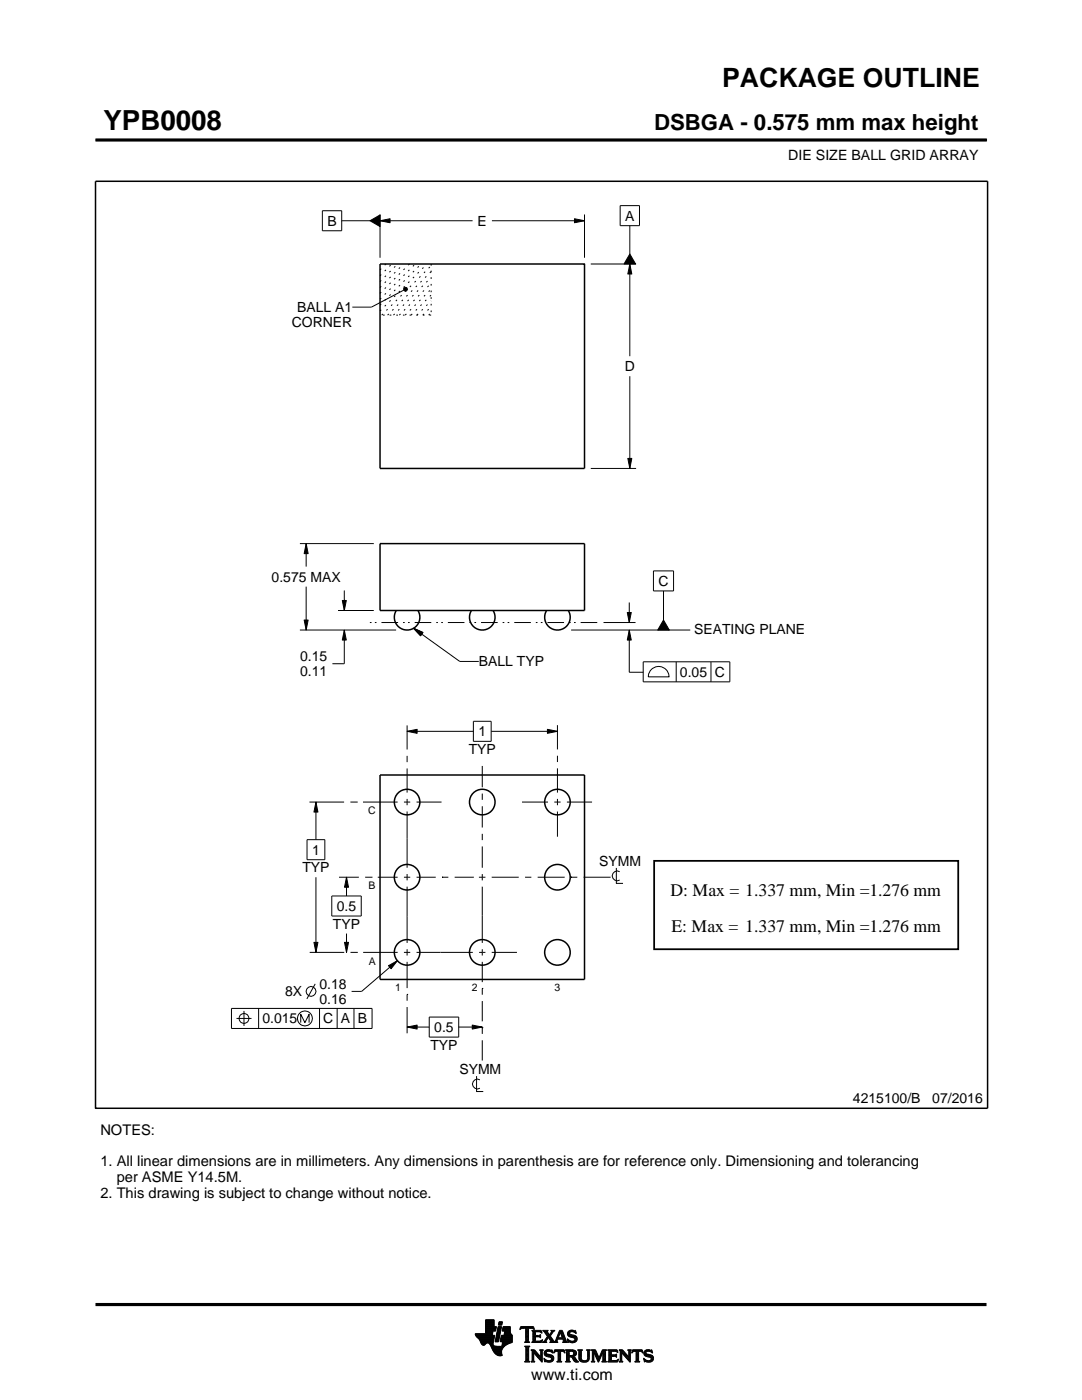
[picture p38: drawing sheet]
<svg xmlns="http://www.w3.org/2000/svg" width="216mm" height="279mm" viewBox="0 0 216 279" stroke-linecap="round" stroke-linejoin="round" font-family="sans-serif">
<defs><g id="words">
<text font-size="5.5" x="20.6" y="26">YPB0008</text>
<text font-size="5.3" x="144.1" y="17.4">PACKAGE OUTLINE</text>
<text font-size="4.4" x="130.5" y="26">DSBGA - 0.575 mm max height</text>
<g font-size="3.5">
<text x="133.8" y="178.9">D: Max = 1.337 mm, Min =1.276 mm</text>
<text x="134" y="185.9">E: Max = 1.337 mm, Min =1.276 mm</text>
</g>
<text font-size="3.2" x="106" y="275.3">www.ti.com</text>
<g font-size="2.9">
<text x="20" y="226.5">NOTES:</text>
<text x="20" y="232.8">1. All linear dimensions are in millimeters. Any dimensions in parenthesis are for reference only. Dimensioning and tolerancing</text>
<text x="20" y="239.1">2. This drawing is subject to change without notice.</text>
<text x="23.3" y="235.9">per ASME Y14.5M.</text>
</g>
<g font-size="2.8">
<text x="157.3" y="32">DIE SIZE BALL GRID ARRAY</text>
<text x="65.3" y="45.1">B</text>
<text x="95.3" y="45.1">E</text>
<text x="124.7" y="44">A</text>
<text x="58.2" y="65.3">CORNER</text>
<text x="59.3" y="62.3">BALL A1</text>
<text x="124.7" y="74.1">D</text>
<text x="54.2" y="116.1">0.575 MAX</text>
<text x="131.4" y="116.9">C</text>
<text x="59.9" y="132">0.15</text>
<text x="138.5" y="126.4">SEATING PLANE</text>
<text x="59.9" y="135">0.11</text>
<text x="95.5" y="133">BALL TYP</text>
<text x="135.7" y="135.1">0.05 C</text>
<text x="95.5" y="147">1</text>
<text x="93.5" y="150.5">TYP</text>
<text x="62.3" y="170.6">1</text>
<text x="119.5" y="172.8">SYMM</text>
<text x="60.3" y="174.1">TYP</text>
<text x="66.4" y="185.3">TYP</text>
<text x="67.2" y="181.8">0.5</text>
<text x="63.7" y="197.4">0.18</text>
<text x="56.9" y="198.9">8X</text>
<text x="63.7" y="200.4">0.16</text>
<text x="52.4" y="204.3">0.015</text>
<text x="64.5" y="204.3">C A B</text>
<text x="85.9" y="209.5">TYP</text>
<text x="86.6" y="206">0.5</text>
<text x="91.7" y="214.3">SYMM</text>
<text x="170.2" y="220.2">4215100/B</text>
<text x="186" y="220.2">07/2016</text>
</g>
<g font-size="2.1">
<text x="73.4" y="162.4">C</text>
<text x="73.6" y="177.4">B</text>
<text x="73.6" y="192.5">A</text>
<text x="78.9" y="197.7">1</text>
<text x="94.1" y="197.8">2</text>
<text x="110.7" y="197.8">3</text>
</g>
<text font-size=".3" x="103.1" y="28.1">SCALE 9.000</text>
</g></defs>
<g fill="none" stroke="#000" stroke-width=".2">
<path d="M19.1 27.9h177.7M196.8 27.7v.5M64.3 42.1h3.9v4h-3.9zM68.2 44.1h5.6M73.8 44.1l2-1.2v2.3zM75.8 44.1l2-.4v.8zM75.8 42.8v8.6M75.8 44.1h18.5M80.6 57.5l.2-.2 .4 .1 .1 .3-.1 .3-.4 .1-.2-.2zM80.6 57.9l-6.5 3.4h-3.8M98.2 44.1h18.4M114.6 43.7l2 .4-2 .4z"/>
<path d="M116.6 42.8v8.6M117.9 52.7h9M123.7 41h3.9v4h-3.9zM125.7 52.7l.4 2h-.8zM125.7 45v5.7M125.7 52.7v18.4M125.7 50.7l1.1 2h-2.3zM125.7 75.1v18.4M117.9 93.5h9M125.3 91.5h.8l-.4 2zM59.8 108.5h14.8M61.1 108.5l.4 2h-.8z"/>
<path d="M61.1 108.5v4.6M61.1 117.1v8.6M68.3 119.8h.8l-.4 2zM68.7 117.8v4M130.4 113.9h4v4h-4zM132.4 117.9v5.8M59.8 125.7h19.2M60.7 123.7h.8l-.4 2zM67.5 121.8h7.1M68.7 125.7l.4 2h-.8zM68.7 125.7v6.8h-2.4M82.5 125.4l1.9 .8-.5 .7z"/>
<path d="M82.5 125.4l9.2 6.6h3.8M114 125.7h23.7M120.4 124.2h6.4M125.2 122.2h.8l-.4 2zM125.6 125.7l.4 2h-.8zM125.6 125.7v8.5h2.8M125.6 120.2v4M128.3 132.1h17.3v4h-17.3zM129.8 133.8a2.08 2.08 0 0 1 2.3-.7 2.08 2.08 0 0 1 1.4 2h-4.2l.1-.6zM132.4 123.7l1.1 2h-2.3zM134.9 132.1v4M141.9 132.1v4"/>
<path d="M81.2 146l2-.4v.8zM81.2 144.8v4.8M81.2 150.8v1.3M81.2 153.4v4.8M81.2 159.4v1.3M81.2 146h13.3M94.5 144h3.5v4h-3.5zM96.2 152.9v4.2M96.2 158.4v1.2M98 146h13.2M109.2 145.6l2 .4-2 .4zM111.2 144.7v4.9"/>
<path d="M111.2 150.8v1.3M111.2 153.3v4.9M111.2 159.4v1.3M61.3 167.6h3.5v4h-3.5zM61.7 160.1h7M63 160.1l.4 2h-.8zM63 160.1v7.5M63 175.1v15M66.2 178.8h5.9v4h-5.9zM67.6 175.1h4M69.1 175.1l.4 2h-.8zM69.1 175.1v3.7"/>
<path d="M69.9 160.1h1.3M71.2 160.1h.1M72.4 160.1h6.9M72.9 175.1h1.2M74.1 175.1h.1M75.4 175.1h3.9M80.6 175.1h1.3M80.6 160.1h1.3M81.2 162v11.2M81.2 174.4v1.3M81.2 177v11.2M83.1 175.1h3.8"/>
<path d="M83.1 160.1h5M88.2 175.1h.1M88.2 175.1h1.3M90.7 175.1h3.8M95.6 175.1h1.3M96.2 160.9v4.2M96.2 166.4v1.3M96.2 168.9v4.3M96.2 174.4v1.3M96.2 177v11.2M98.1 175.1h5.4M104.2 160.1h5.1"/>
<path d="M104.8 175.1h1.2M107.3 175.1h5.4M110.6 160.1h1.3M111.2 162v5M113.1 160.1h5M113.9 175.1h.1M113.9 175.1h1.3M116.4 175.1h5.4M123 173.2v3.1h1.3M123.6 174a.98 .98 0 0 0-1.5 .8 .98 .98 0 0 0 1.5 .8M61.8 190.1h6.9M62.6 188.1h.8l-.4 2z"/>
<path d="M62.9 196.4l-1.7 3M68.7 188.1h.8l-.4 2zM69.1 186.3v3.8M69.9 190.1h1.3M71.2 190.1h.1M72.5 190.1h6.8M77.5 192.7l1.8-1-1.3 1.6zM79.3 191.7l-7.1 6.2h-2M80.6 190.1h1.3M81.2 198.5h.1M81.2 189.4v1.3M81.2 192v5.2"/>
<path d="M81.2 198.5v1.2M83.1 190.1h11.2M95.6 190.1h1.3M96.2 197.3h.1M96.2 189.4v1.3M96.2 192v4M96.2 197.3v1.2M96.2 199.8v4M98.1 190.1h5.1M46.2 201.3h28v4h-28zM47.2 203.3h3M48.7 201.8v3"/>
<path d="M51.6 201.3v4M60 204.1v-1.7l.8 1.7 .9-1.7v1.7M63.8 201.3v4M67.3 201.3v4M70.6 201.3v4M81.2 205l2-.4v.8zM81.2 201v5.2M81.2 205h4.4M85.6 203h5.9v4h-5.9zM91.5 205h4.7M94.2 204.6l2 .4-2 .4zM95.1 214.8v3h1.3"/>
<path d="M95.8 215.5a.98 .98 0 0 0-1.5 .8 .98 .98 0 0 0 1.5 .9M96.2 205.1h.1M96.2 205.1v1.2M96.2 207.6v4.1M94.8 266.2h3.5M94.8 266.3h3.5M94.9 266.4h3.3M94.9 266.5h3.8l-.2 1.2M94.9 266.5h3.8M95 266.6h3.7M95 266.7h3.7M95.1 266.8h3.6"/>
<path d="M95.2 266.9h3.4M95.3 267h3.3M95.4 267.1h3.2M95.5 267.2h3.1M95.6 267.3h3M95.7 267.4h2.8M95.7 267.5h2.8M95.8 267.6h2.7M95.8 267.7h2.7M95.9 267.8h2.6M95.9 267.9h2.5M95.9 268h2.5"/>
<path d="M96 268h1.1M96 268.1h1M96.1 268.2h.8M96.1 268.3h.7M96.2 268.4h.6M96.3 268.4h.4M96.9 266.1h1.4M96.9 266h1.4M96.9 265.9h1.4M96.9 265.8h1.5M96.9 265.7h1.5M96.9 264.7l2.2 .1-.2 .9h-.5l-.2 .8"/>
<path d="M96.9 265.6h2M96.9 265.5h2M96.9 265.4h2M96.9 265.3h2.1M96.9 265.2h2.1M96.9 265.1h2.1M96.9 265h2.1M96.9 264.9h2.1M96.9 264.8h2.2M96.9 264.6h1.7M96.9 264.5h1.7M96.9 264.4h1.7"/>
<path d="M96.9 264.3h1.7M96.9 264.2h1.7M96.9 264.1h1.7M96.9 264h1.7M96.9 263.9h1.7M96.9 263.8h1.7M96.9 263.7h1.7M96.9 263.6h1.7M96.9 263.5h1.7M96.9 263.4h1.7M97.5 268h.9M97.6 268.1h.8"/>
<path d="M97.7 268.2h.7M97.7 268.3h.7M97.8 268.4h.6M97.9 268.5h.6M97.9 268.6h.7M98 268.7h1.1M98 268.8h2.6M98 268.8h2.5M98.1 268.9h2.3M98.1 269h2.3M98.1 269.1h2.2M98.2 269.2h2.1"/>
<path d="M98.2 269.2h2M98.2 269.3h2M98.3 269.4h1.9M98.3 269.5h1.8M98.4 269.6h1.7M98.4 268v.4l.3 .2 2 .1M98.5 269.7h1.6M98.5 267.7l-.1 .3M98.5 269.8h1.6M98.6 269.9h1.5M98.6 264.8v-1.4h-1.7v2.8h-2.1l.1 .3 .7 .8 .7 1.1 .3 .1 .6-.5 .4 .1 1 1.8 .8 .6h.8l-.1-1 .8-1M98.6 270h1.5"/>
<path d="M98.7 270h1.4M98.8 270.1h1.3M98.8 267.7h.7M98.8 267.6h.7M98.8 267.5h.7M98.9 270.2h1.2M98.9 267.4h.7M98.9 267.3h.7M98.9 267.2h.7M98.9 267.1h.7M98.9 267h.7M98.9 270.3h1.3"/>
<path d="M99 266.9h.6M99 266.9h.7M99 266.8h.7M99 266.7h.7M99 266.6h.7M99 266.5h.7M99.1 270.4h1.1M99.1 266.4h.7M99.1 266.3h.7M99.1 266.2h.7M99.1 266.1h.7M99.1 266h.7"/>
<path d="M99.2 265.9h.7M99.2 265.8h.7M99.2 270.4h1M99.2 265.7h.7M99.2 265.6h.7M99.2 265.5h.7M99.3 265.4h.6M99.3 265.4h.7M99.3 265.3h.7M99.3 265.2h.7M99.3 265.1h.7M99.3 265h.7"/>
<path d="M99.4 270.5h.8M99.4 264.9h.7M99.4 264.8h.7M99.4 264.8h.7l-.6 3h-.7zM99.4 264.5l.2-.7h.7l-.2 .7h-.7M99.5 264.4h.6M99.5 264.3h.7M99.5 264.2h.7M99.5 264.1h.7M99.5 264h.7M99.5 263.9h.7M99.6 263.8h.7"/>
<path d="M99.8 270.6h.1M99.8 267.7h2.4M99.8 267.6h2.4M99.8 267.5h2.4M99.9 267.4h2.3M99.9 267.3h2.3M99.9 267.2h2.3M99.9 267.1h2.3M99.9 267h2.3M99.9 266.9h2.3M100 266.9h2.2M100 266.8h2.2"/>
<path d="M100 266.7h2.2M100 266.6h2.2M100 266.5h2.2M100.1 268.6h.7M100.2 268.5h.7M100.2 268.4h.8M100.2 268.4h.9M100.2 268.3h1M100.2 268.2h1.2M100.2 265.6h1.6M100.2 268.1h1.4M100.2 265.5h1.6"/>
<path d="M100.2 268h1.6M100.3 265.4h1.5M100.3 268h1.7M100.3 267.9h1.9M100.3 265.3h1.5M100.3 267.8h1.9M100.3 265.2h1.5M100.3 265.1h1.5M100.3 265h1.5M100.4 264.9h1.4M100.4 264.8h1.4M100.6 266.5l.1-.8h-.5l.2-.9h1.4l.1 1.1 .3 .6v1.4l-1.3 .6"/>
<path d="M100.6 266.4h1.5M100.6 266.3h1.4M100.6 266.2h1.4M100.6 266.1h1.3M100.7 266h1.2M100.7 265.9h1.2M100.7 265.8h1.1M100.7 265.7h1.1M102.2 266.5h-2.2l-.2 1.1 .5 .2-.2 .9M103.7 265.3h.1M103.8 265.2h.2M103.8 265h2.8"/>
<path d="M103.8 264.9h2.7M103.9 264.8h2.6M104.7 267.8h1M104.7 271.8h1.1M104.7 268.7h1M104.8 267.7h.7M104.8 271.7h.8M104.9 265.2h.6M104.9 268.9h.6M104.9 267.6h.6M104.9 267.5l-.2 .3M104.9 267.5h.6"/>
<path d="M104.9 267.4h.6M104.9 267.3h.6M104.9 267.2h.6M104.9 267.1h.6M104.9 267h.6M104.9 266.8h.6M104.9 266.7h.6M104.9 266.6h.6M104.9 266.5h.6M104.9 266.4h.6M104.9 266.3h.6M104.9 266.2h.6"/>
<path d="M104.9 266.1h.6M104.9 265.9h.6M104.9 265.8h.6M104.9 265.7h.6M104.9 265.6h.6M104.9 265.5h.6M104.9 265.4h.6M104.9 265.3h.6M104.9 271.5h.6M104.9 269h.6M104.9 271.4h.6M104.9 271.4v-2.4l-.2-.4h1.1l-.3 .4v2.4"/>
<path d="M104.9 271.4l-.2 .4h1.1l-.3-.4M104.9 271.3h.6M104.9 271.2h.6M104.9 271.1h.6M104.9 271h.6M104.9 270.9h.6M104.9 270.8h.6M104.9 270.6h.6M104.9 270.5h.6M104.9 270.4h.6M104.9 270.3h.6M104.9 270.2h.6"/>
<path d="M104.9 270.1h.6M104.9 270h.6M104.9 269.9h.6M104.9 269.8h.6M104.9 269.6h.6M104.9 269.5h.6M104.9 269.4h.6M104.9 269.3h.6M104.9 269.2h.6M104.9 269.1h.6M105.5 267.5l.2 .3M105.5 267.5v-2.3l.7-.1 .4 .3-.1-.6h-2.6l-.1 .6 .4-.3 .7 .1v2.3"/>
<path d="M105.7 267.8h-1M105.9 271.8h.8M105.9 269.4h.8M106.1 269.5h.7M106.1 267.8h2M106.1 271.7h.5M106.2 269.6h.7M106.2 271.5h.3M106.2 265.6h1.8M106.2 269.8h.8M106.2 271.4h.3M106.2 271.4l-.3 .4h.8l-.2-.4"/>
<path d="M106.2 271.3h.3M106.2 271.2h.3M106.2 271.1h.3M106.2 271h.3M106.2 270.9h.3M106.2 270.8h.3M106.2 270.6h.3M106.2 270.5h.3M106.2 270.4h.3M106.2 270.3h.3M106.2 270.2h.3M106.2 270.1h.3"/>
<path d="M106.2 270h1M106.2 269.9h.9M106.2 269.8v1.6M106.2 269.8l-.3-.4h.8l1.2 1.4M106.3 267.7h1.8M106.3 265.7h1.8M106.3 267.6h.6M106.3 265.8h.6M106.3 267.5l-.2 .3M106.3 267.5h.5M106.3 267.4h.5M106.3 267.3h.5"/>
<path d="M106.3 267.2h.5M106.3 267.1h.5M106.3 267h.5M106.3 266.8h.5M106.3 266.7h1.6M106.3 266.6h1.6M106.3 266.5h.5M106.3 266.4h.5M106.3 266.3h.5M106.3 266.2h.5M106.3 266.1h.5M106.3 265.9h.5"/>
<path d="M106.4 265.2h.2M106.5 270h.1M106.5 270v1.4M106.5 265.3h.1M106.6 270.1h.7M106.7 270.2h.7M106.8 270.3h.7M106.8 265.9l.2-.1h.6l.6 .2-.2-.5h-1.9l.2 .3v1.7M106.8 265.9v.6h.8l.3-.2v.7M106.9 270.4h.7M107 270.5h.7M107.1 270.6h.7"/>
<path d="M107.2 270.8h1M107.3 270.9h.9M107.4 271h.8M107.5 271.1h.7M107.6 271.2h.6M107.6 266.5h.3M107.7 271.3h.5M107.7 269.4h.7M107.7 266.8h.2M107.7 267.6h.5M107.8 266.4h.1M107.8 271.4h.4"/>
<path d="M107.8 267h.1M107.8 265.8h.3M107.8 269.5h.5M107.9 271.5h.3M107.9 269.6h.3M107.9 267l-.3-.2h-.8l.1 .8h.9l.5-.2M107.9 269.8h.3M107.9 270.6h.3M107.9 270.5h.3M107.9 270.4h.3M107.9 270.3h.3M107.9 270.2h.3"/>
<path d="M107.9 270.1h.3M107.9 270h.3M107.9 269.9h.3M107.9 269.8v1M107.9 269.8l-.2-.4h.7l-.2 .4M108 271.7h.2M108 265.9h.1M108 267.5h.2M108.1 271.8h.1M108.1 266.1h.1M108.2 267.4h.1M108.2 269.8v2.1l-1.7-1.9"/>
<path d="M108.2 267.8h.9M108.3 267.4l-.2 .5-2-.1M108.3 265.6h1M108.5 267.7h.5M108.5 271.1l.8 .4h.5l.2-.1-.1-.4-1-.4-.3-.3 .1-.7 .7-.2 .6 .1 .2-.1 .1 .6-.9-.3-.3 .1-.1 .3 1.3 .4 .2 .6M108.5 271.1h.1M108.5 265.7h.7M108.5 271.2h.2M108.6 271.3h.2M108.6 270.1h.4M108.6 270h.4M108.6 270.2h.6"/>
<path d="M108.6 267.6h.4M108.6 271.4h.4M108.6 269.9h.4M108.6 270.3h1M108.6 265.8h.7M108.6 271.5h.8M108.6 269.8h.5M108.7 271.7h1.5M108.7 270.4h1.3M108.7 267.5h.3M108.7 271.8h.1M108.7 265.9h.6"/>
<path d="M108.7 269.6h1.5M108.8 267.4h.3M108.8 270.5h1.5M108.8 266.1h.6M108.8 269.5h1.4M108.8 267.3h.4M108.9 266.2h.6M108.9 267.2h.4M108.9 266.3h.6M108.9 270.6h1.5M109 267.1h.3M109 266.4h1"/>
<path d="M109.1 271.8h.9M109.1 269.4h.7M109.1 267h.9M109.1 266.5h.8M109.1 267.8h-.9M109.2 266.8h.8M109.2 266.6h.6M109.2 266.7h.7M109.2 266.7l-.6 .9-.4 .2M109.3 270.8h1.1M109.5 267.1h.6M109.6 267.2h.6"/>
<path d="M109.7 271.5h.7M109.7 267.3h.6M109.7 267.8l.2-.2-.5-.7-.4 .8 .1 .1M109.7 267.8h1.6M109.7 266.3h.4M109.7 267.4h.6M109.8 270.9h.7M109.8 266.2h.3M109.8 266.6l.9 1.2 1-2.3h.5l.8 2.1 .3 .2M109.8 267.5h.6M109.9 266.1h.3M109.9 269.8h.4"/>
<path d="M109.9 267.6h.6M109.9 267.7h.7M109.9 271.4h.5M109.9 265.9h.4M110 271h.5M110 265.6h.7M110 265.9l-.4 .5-.4-.6 .2-.3h-1.1l.9 1.2M110 265.9l.1-.2-.2-.2h.8l-.9 1.1M110 271.3h.5M110 265.8h.4M110 271.1h.5M110 271.2h.5"/>
<path d="M110.1 269.4h.1M110.1 265.7h.4M110.1 269.9h.2M110.2 270h.1M110.5 270h.1M110.5 269.9h.2M110.5 271.1l-.2 .5-.8 .3-.6-.2-.2 .1-.2-.7M110.5 269.8h.3M110.6 269.6h2.1M110.6 269.5h2M110.6 269.4h2M110.7 267.7h.5"/>
<path d="M110.8 267.6h.4M110.9 267.5h.3M110.9 267.4h.3M111 267.3h.3M111 267.2h1.8M111 267.1h1.8M111.1 267h.3M111.1 271.8h1M111.1 266.8h.4M111.2 266.7h.3M111.2 267.5l.1-.2h1l.1 .2M111.2 267.5v.3h.1"/>
<path d="M111.2 266.6h.3M111.3 266.5h.3M111.3 271.7h.6M111.3 266.4h.3M111.3 271.5h.6M111.3 267.8h-1.6M111.3 269.8h.6M111.4 266.3h.3M111.4 271.4h.5M111.4 271.4l-.1-1.7h-.4l-.4 .4 .2-.7h1.9l.1 .7-.3-.4h-.5v1.7M111.4 270.5h.5M111.4 270.4h.5"/>
<path d="M111.4 270.3h.5M111.4 270.2h.5M111.4 270.1h.5M111.4 270h.5M111.4 269.9h.5M111.4 271.4l-.3 .4h1l-.2-.4M111.4 271.3h.5M111.4 271.2h.5M111.4 271.1h.5M111.4 271h.5M111.4 270.9h.5M111.4 270.8h.5"/>
<path d="M111.4 270.6h.5M111.4 266.2h.3M111.4 266.1h.4M111.5 265.9h.9M111.5 265.8h.8M111.6 265.7h.7M111.6 265.6h.6M111.8 265.9l.4 1.1h-.8zM111.9 266.1h.5M111.9 266.2h.5M111.9 266.3h.6M112 266.4h.5"/>
<path d="M112 266.5h.6M112.1 266.6h.5M112.1 266.7h.6M112.1 266.8h.6M112.2 267h.5M112.2 267.8h1.1M112.3 267.3h.6M112.3 267.4h.6M112.4 267.5h.6M112.4 267.5v.3h-.2M112.4 269.8h.3M112.4 267.6h.6"/>
<path d="M112.4 267.7h.7M112.6 269.9h.1M112.6 270h.2M112.8 271.8h1M112.8 269.4h1.6M113 269.5h1.7M113 271.7h.7M113 269.6h1.9M113 271.5h.6M113 269.8h.6M113 271.4h.6M113 271.4l-.2 .4h1l-.2-.4"/>
<path d="M113 271.3h.6M113 271.2h.6M113 271.1h.6M113 271h.6M113 270.9h.6M113 270.8h1.5M113 270.6h1.6M113 270.5h1.8M113 270.4h.6M113 270.3h.6M113 270.2h.6M113 270.1h.6"/>
<path d="M113 270h.6M113 269.9h.6M113 269.8v1.6M113 269.8l-.2-.4h1.4l.6 .2 .2 .3v.4l-.2 .3-.4 .1M113.2 267.3h.2M113.2 267.4h.3M113.2 266.2h.5M113.2 266.3h.6M113.2 266.1h.5M113.3 267.5h.3M113.3 267.8h-1.1M113.3 266.4h.9"/>
<path d="M113.3 265.9h.4M113.3 267.6h.6M113.3 266.5h1.3M113.3 267.7h1.6M113.3 265.8h.5M113.3 267.8h.2M113.4 266.6h1.5M113.4 265.7h1.5M113.4 265.7l.5-.2 .7 .1 .2-.1 .1 .7-.7-.4h-.4l-.1 .3 .1 .2 .9 .2 .4 .3 .1 .5-.3 .5-.6 .2-.7-.2-.2 .1-.2-.7 .9 .5 .5-.1 .1-.3-.2-.3-1.1-.4-.2-.4zM113.5 266.7h1.5M113.5 265.6h1.4M113.6 271.4v-.6h.4l.7 1h.8"/>
<path d="M113.6 269.9l.1-.2 .7 .2v.4l-.4 .2M113.6 269.9v.6M113.7 267.8h1.1M113.8 266.8h1.3M113.8 265.5h.6M114 268h.4M114.1 270.9h.6M114.2 271h.6M114.2 271.1h.7M114.3 271.2h.6M114.3 267h.8M114.3 269.8h.7"/>
<path d="M114.3 270.4h.6M114.4 271.3h.6M114.4 270.7l1.1 1.1M114.4 270.7h.1M114.4 271.4h.7M114.4 269.9h.6M114.4 270.3h.6M114.5 267.6h.5M114.5 270.2h.5M114.5 270h.5M114.5 265.8h.4M114.5 270.1h.5"/>
<path d="M114.5 271.5h.7M114.6 271.7h.7M114.6 267.1h.6M114.6 267.5h.5M114.7 267.2h.5M114.7 267.4h.5M114.7 265.9h.3M114.7 267.3h.5M114.7 271.8h.8M114.8 266.1h.2M114.9 266.2h.1M115.3 269.4h.9"/>
<path d="M115.4 269.5h.7M115.5 269.6h.5M115.5 269.8h.5M115.5 269.8v1.4l.4 .5 .6 .2 .7-.1 .3-.3 .1-.5M115.5 271h.5M115.5 270.9h.5M115.5 270.8h.5M115.5 270.6h.5M115.5 270.5h.5M115.5 270.4h.5M115.5 270.3h.5M115.5 270.2h.5"/>
<path d="M115.5 270.1h.5M115.5 270h.5M115.5 269.9h.5M115.5 269.8l-.2-.4h.9l-.2 .4M115.5 271.1h.5M115.5 271.2h.5M115.5 271.3h.6M115.6 271.4h.6M115.7 271.5h.8M115.8 271.7h1.5M116 271l.2 .4 .5 .2 .4-.2 .2-.4M116 269.8v1.2"/>
<path d="M116 271.8h1.1M116.8 271.5h.6M117 269.4h.8M117.1 271.4h.4M117.2 269.5h.5M117.2 271.3h.4M117.2 269.6h.4M117.2 271.2h.4M117.2 271.1h.4M117.3 269.8h.3M117.3 271h.3M117.3 270.9h.3"/>
<path d="M117.3 270.8h.3M117.3 270.6h.3M117.3 270.5h.3M117.3 270.4h.3M117.3 270.3h.3M117.3 270.2h.3M117.3 270.1h.3M117.3 270h.3M117.3 269.9h.3M117.6 269.8l.2-.4h-.8l.2 .3 .1 1.3M117.6 269.8v1.2M118 271.8h.7"/>
<path d="M118 269.4h.8M118.1 269.5h.8M118.1 271.7h.5M118.2 269.6h.7M118.2 271.5h.3M118.2 269.8h.8M118.2 271.4h.3M118.2 269.8l-.2-.4h.8l.7 1.6 .7-1.6h.9l-.3 .4M118.2 271.4l-.2 .4h.7l-.2-.4M118.2 271.3h.3M118.2 271.2h.3M118.2 271.1h.3"/>
<path d="M118.2 271h.3M118.2 270.9h.3M118.2 270.8h.3M118.2 270.6h.3M118.2 270.5h.3M118.2 270.4h.3M118.2 270.3h.3M118.2 270.2h.3M118.2 270.1h.3M118.2 270h.9M118.2 269.9h.8M118.2 269.8v1.6"/>
<path d="M118.6 270.1h.5M118.6 270.2h.6M118.7 270.3h.5M118.7 270.4h.6M118.8 270.5h.5M118.8 270.6h.6M118.9 270.8h.5M118.9 270.9h.6M119 271h.8M119 271.1h.8M119.1 271.2h.6M119.1 271.3h.6"/>
<path d="M119.2 271.4h.4M119.2 271.5h.4M119.3 271.7h.2M119.3 271.8h.2M119.6 270.9h.3M119.6 270.8h.3M119.7 270.6h.3M119.7 270.5h.3M119.8 270.4h.3M119.8 270.3h.3M119.9 270.2h.3M119.9 270.1h.3"/>
<path d="M120 270h.8M120 269.9h.8M120 269.8h.8M120.1 271.8h1M120.1 269.6h.7M120.1 269.5h.8M120.2 269.4h.9M120.2 271.7h.7M120.3 271.5h.5M120.3 271.4h.5M120.3 271.4l-.2 .4h1l-.3-.4M120.3 271.4v-1.5l-.9 2-.9-2v1.5"/>
<path d="M120.3 271.3h.5M120.3 271.2h.5M120.3 271.1h.5M120.3 271h.5M120.3 270.9h.5M120.3 270.8h.5M120.3 270.6h.5M120.3 270.5h.5M120.3 270.4h.5M120.3 270.3h.5M120.3 270.2h.5M120.3 270.1h.5"/>
<path d="M120.8 269.8v1.6M121.2 271.8h2M121.2 269.4h1.9M121.4 269.5h1.8M121.4 271.7h1.9M121.5 269.6h1.7M121.5 271.5h1.8M121.5 269.8h.5M121.5 271.4h.5M121.5 269.8l-.3-.4h1.9l.2 .6M121.5 269.9h.5M121.5 269.8v1.6"/>
<path d="M121.5 271.3h.5M121.5 271.2h.5M121.5 271.1h.5M121.5 271h.5M121.5 270.9h.5M121.5 270.8h.5M121.5 270.6h1.5M121.5 270.5h1.5M121.5 270.4h1.5M121.5 270.3h.5M121.5 270.2h.5M121.5 270.1h.5"/>
<path d="M121.5 270h.5M122.6 270.4l.4-.2v.7l-.2-.2h-.8v.7l.2 .1M122.9 270.8h.1M122.9 270.3h.1M123 269.8h.3M123.1 271.4h.3M123.2 269.9h.1M123.3 270h.1M123.3 270l-.4-.3h-.8l-.1 .7M123.3 271.3h.1M123.4 271.2h.1M123.4 271.2l-.2 .6h-2l.3-.4"/>
<path d="M123.4 271.2l-.3 .3h-.4M123.5 271.8h.8M123.5 269.4h.7M123.6 269.5h.7M123.7 271.7h.5M123.7 269.6h.7M123.7 271.5h.4M123.7 269.8h.8M123.7 271.4h.4M123.7 271.4l-.2 .4h.8l-.2-.4M123.7 271.3h.4M123.7 271.2h.4"/>
<path d="M123.7 271.1h.4M123.7 271h.4M123.7 270.9h.4M123.7 270.8h.4M123.7 270.6h.4M123.7 270.5h.4M123.7 270.4h.4M123.7 270.3h.4M123.7 270.2h.4M123.7 270.1h.4M123.7 270h1M123.7 269.9h.9"/>
<path d="M123.7 269.8v1.6M123.7 269.8l-.2-.4h.7l1.2 1.4 .1-1M124.1 270v1.4M124.1 270h.1M124.2 270.1h.6M124.2 270.2h.7M124.3 270.3h.7M124.4 270.4h.7M124.5 270.5h.7M124.6 270.6h.7M124.7 270.8h1.1M124.8 270.9h1"/>
<path d="M124.9 271h.9M125 271.1h.8M125.1 271.2h.7M125.2 271.3h.6M125.2 269.4h.8M125.3 271.4h.5M125.4 269.5h.5M125.4 271.5h.4M125.4 269.6h.4M125.5 269.8h.3M125.5 269.8l-.3-.4h.8l-.2 .4M125.5 270.4h.3"/>
<path d="M125.5 270.3h.3M125.5 270.2h.3M125.5 270.1h.3M125.5 270h.3M125.5 269.9h.3M125.5 270.6h.3M125.5 270.5h.3M125.5 271.7h.3M125.6 271.8h.2M125.8 269.8v2.1l-1.7-1.9M126 270h.1M126.1 269.9h.1"/>
<path d="M126.1 269.8h.3M126.1 269.6h2.1M126.2 269.5h2M126.2 269.4h2M126.6 271.8h1.1M126.9 271.7h.6M126.9 271.5h.5M126.9 269.8h.5M126.9 271.4h.5M126.9 271.4v-1.7h-.5l-.3 .4 .1-.7h1.9l.2 .7-.4-.4h-.5v1.7M126.9 270.5h.5M126.9 270.4h.5"/>
<path d="M126.9 270.3h.5M126.9 270.2h.5M126.9 270.1h.5M126.9 270h.5M126.9 269.9h.5M126.9 271.4l-.3 .4h1.1l-.3-.4M126.9 271.3h.5M126.9 271.2h.5M126.9 271.1h.5M126.9 271h.5M126.9 270.9h.5M126.9 270.8h.5"/>
<path d="M126.9 270.6h.5M128 269.8h.3M128.1 269.9h.2M128.2 270h.1M128.4 271.1h.1M128.4 271.2h.2M128.5 271.3h.2M128.5 270.1h.4M128.5 270h.4M128.5 270.2h.6M128.5 271.4h.4M128.5 269.9h.4"/>
<path d="M128.5 270.3h1M128.5 271.5h.8M128.5 269.8h.5M128.6 271.7h1.5M128.6 270.4h1.3M128.6 271.8h.1M128.6 269.6h1.5M128.7 270.5h1.5M128.7 269.5h1.4M128.8 270.6h1.5M128.9 271.8h1M129 269.4h.7"/>
<path d="M129.1 270.8l-.6-.4 .1-.7 .5-.3 .8 .1 .2-.1 .1 .7-.8-.4-.4 .1-.1 .2 1.3 .5 .2 .6M129.1 270.8l.7 .2v.4l-.6 .1-.8-.4M129.2 270.8h1.1M129.6 271.5h.7M129.6 270.9h.8M129.8 269.8h.4M129.8 271.4h.5M129.9 271h.5M129.9 271.3h.5M129.9 271.1h.5M129.9 271.2h.5M129.9 269.4h.2"/>
<path d="M130 269.9h.2M130.1 270h.1M130.4 271.1l-.3 .5-.7 .3-.6-.2-.2 .1-.2-.7"/>
<circle cx="62" cy="197.9" r=".98"/>
<circle cx="48.7" cy="203.2" r=".99"/>
<circle cx="60.8" cy="203.3" r="1.49"/>
</g>
<g fill="#000">
<path d="M73.8 44.1l2-1.2v2.3zM75.8 44.1l2-.4v.8zM80.6 57.5l.2-.2 .4 .1 .1 .3-.1 .3-.4 .1-.2-.2zM114.6 43.7l2 .4-2 .4zM125.7 52.7l.4 2h-.8zM125.7 50.7l1.1 2h-2.3zM125.3 91.5h.8l-.4 2zM61.1 108.5l.4 2h-.8zM60.7 123.7h.8l-.4 2zM68.3 119.8h.8l-.4 2zM68.7 125.7l.4 2h-.8zM82.5 125.4l1.9 .8-.5 .7z"/>
<path d="M125.2 122.2h.8l-.4 2zM125.6 125.7l.4 2h-.8zM132.4 123.7l1.1 2h-2.3zM81.2 146l2-.4v.8zM109.2 145.6l2 .4-2 .4zM63 160.1l.4 2h-.8zM69.1 175.1l.4 2h-.8zM62.6 188.1h.8l-.4 2zM68.7 188.1h.8l-.4 2zM77.5 192.7l1.8-1-1.3 1.6zM81.2 205l2-.4v.8zM94.2 204.6l2 .4-2 .4z"/>
</g>
<g fill="none" stroke="#000" stroke-width=".3">
<path d="M19.1 36.2h178v185h-178zM75.8 52.7h40.8v40.8h-40.8zM75.8 108.5h40.8v13.3h-40.8zM79.1 121.8a2.55 2.55 0 0 0 2.1 3.9 2.55 2.55 0 0 0 2.2-3.9M94.1 121.8a2.55 2.55 0 0 0 2.1 3.9 2.55 2.55 0 0 0 2.2-3.9M109.1 121.8a2.55 2.55 0 0 0 2.1 3.9 2.55 2.55 0 0 0 2.2-3.9M75.8 154.7h40.8v40.8h-40.8z"/>
<circle cx="81.2" cy="175.1" r="2.55"/>
<circle cx="81.2" cy="160.1" r="2.55"/>
<circle cx="96.2" cy="160.1" r="2.55"/>
<circle cx="111.2" cy="160.1" r="2.55"/>
<circle cx="111.2" cy="175.1" r="2.55"/>
<circle cx="81.2" cy="190.1" r="2.55"/>
<circle cx="96.2" cy="190.1" r="2.55"/>
<circle cx="111.2" cy="190.1" r="2.55"/>
</g>
<path d="M19 27.9h177.8M19 260.3h177.8" fill="none" stroke="#000" stroke-width=".63" stroke-linecap="butt"/>
<g fill="none" stroke="#000" stroke-width=".2" stroke-dasharray=".3 1" stroke-linecap="butt">
<path d="M75.8 53.9l1.2-1.2M75.8 55l2.4-2.3M75.8 56.2l3.5-3.5M75.8 57.4l4.7-4.7M75.8 58.5l5.9-5.8M75.8 59.7l7.1-7M86 52.7v10.2M75.8 60.9l8.2-8.2M75.8 62.1l9.4-9.4M76.2 62.9l9.8-9.9M77.3 62.9l8.7-8.7M78.5 62.9l7.5-7.5"/>
<path d="M79.7 62.9l6.3-6.4M80.9 62.9l5.1-5.2M82 62.9l4-4M83.2 62.9l2.8-2.9M84.4 62.9l1.6-1.7M85.5 62.9l.5-.5M86 62.9h-10.2"/>
</g>
<path d="M119.2 124.2h-45.9" fill="none" stroke="#000" stroke-width=".2" stroke-dasharray="3.3 1 .3 .7 .3 1" stroke-linecap="butt"/>
<path d="M130.5 171.8h60.7v17.6h-60.7z" fill="none" stroke="#000" stroke-width=".35"/>
<use href="#words"/>
</svg>
